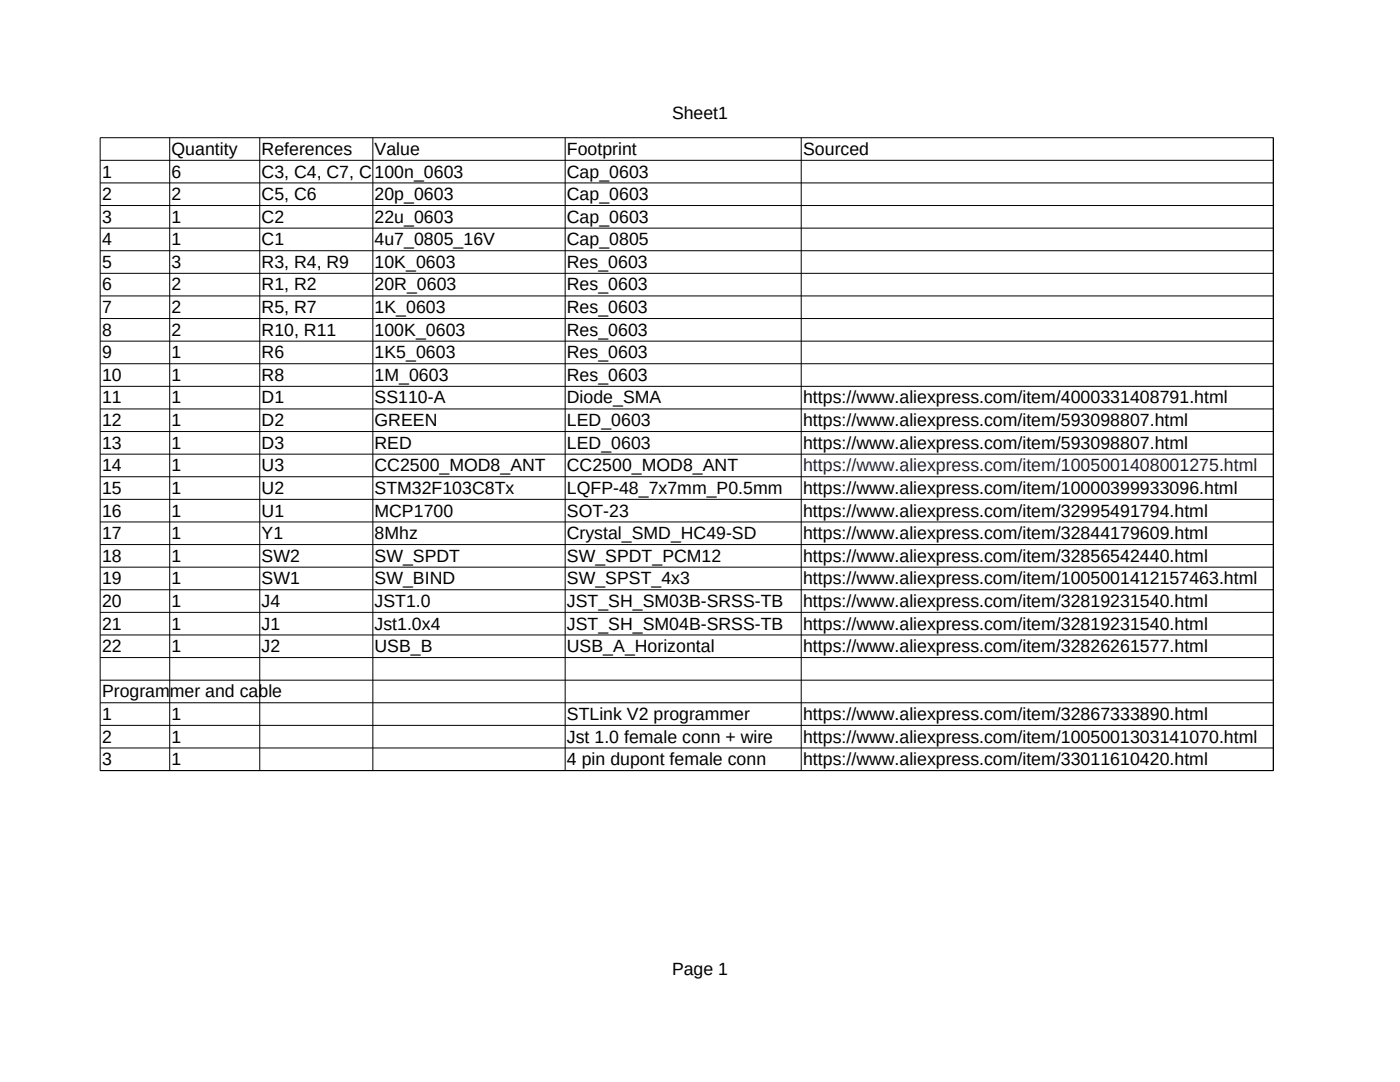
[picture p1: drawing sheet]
<svg xmlns="http://www.w3.org/2000/svg" width="279mm" height="216mm" viewBox="0 0 279 216" stroke-linecap="round" stroke-linejoin="round" font-family="sans-serif">
<defs><g id="words">
<g font-size="3.5">
<text x="134.1" y="23.7">Sheet1</text>
<text x="20.4" y="35.4">1</text>
<text x="34.2" y="30.9">Quantity</text>
<text x="34.2" y="35.4">6</text>
<text x="52.2" y="30.9">References</text>
<text x="52.2" y="35.4">C3, C4, C7, C</text>
<text x="74.8" y="30.9">Value</text>
<text x="74.8" y="35.4">100n_0603</text>
<text x="113.1" y="30.9">Footprint</text>
<text x="113.1" y="35.4">Cap_0603</text>
<text x="160.3" y="30.9">Sourced</text>
<text x="20.4" y="39.9">2</text>
<text x="34.2" y="39.9">2</text>
<text x="52.2" y="39.9">C5, C6</text>
<text x="74.8" y="39.9">20p_0603</text>
<text x="113.1" y="39.9">Cap_0603</text>
<text x="20.4" y="44.4">3</text>
<text x="34.2" y="44.4">1</text>
<text x="52.2" y="44.4">C2</text>
<text x="74.8" y="44.4">22u_0603</text>
<text x="113.1" y="44.4">Cap_0603</text>
<text x="20.4" y="49">4</text>
<text x="20.4" y="53.5">5</text>
<text x="34.2" y="49">1</text>
<text x="34.2" y="53.5">3</text>
<text x="52.2" y="49">C1</text>
<text x="52.2" y="53.5">R3, R4, R9</text>
<text x="74.8" y="49">4u7_0805_16V</text>
<text x="74.8" y="53.5">10K_0603</text>
<text x="113.1" y="49">Cap_0805</text>
<text x="113.1" y="53.5">Res_0603</text>
<text x="20.4" y="58">6</text>
<text x="34.2" y="58">2</text>
<text x="52.2" y="58">R1, R2</text>
<text x="74.8" y="58">20R_0603</text>
<text x="113.1" y="58">Res_0603</text>
<text x="20.4" y="62.5">7</text>
<text x="34.2" y="62.5">2</text>
<text x="52.2" y="62.5">R5, R7</text>
<text x="74.8" y="62.5">1K_0603</text>
<text x="113.1" y="62.5">Res_0603</text>
<text x="20.4" y="67">8</text>
<text x="20.4" y="71.5">9</text>
<text x="34.2" y="67">2</text>
<text x="34.2" y="71.5">1</text>
<text x="52.2" y="67">R10, R11</text>
<text x="52.2" y="71.5">R6</text>
<text x="74.8" y="67">100K_0603</text>
<text x="74.8" y="71.5">1K5_0603</text>
<text x="113.1" y="67">Res_0603</text>
<text x="113.1" y="71.5">Res_0603</text>
<text x="20.4" y="76">10</text>
<text x="34.2" y="76">1</text>
<text x="52.2" y="76">R8</text>
<text x="74.8" y="76">1M_0603</text>
<text x="113.1" y="76">Res_0603</text>
<text x="20.4" y="80.5">11</text>
<text x="34.2" y="80.5">1</text>
<text x="52.2" y="80.5">D1</text>
<text x="74.8" y="80.5">SS110-A</text>
<text x="113.1" y="80.5">Diode_SMA</text>
<text x="160.3" y="80.5">https://www.aliexpress.com/item/4000331408791.html</text>
<text x="20.4" y="85">12</text>
<text x="20.4" y="89.5">13</text>
<text x="34.2" y="85">1</text>
<text x="34.2" y="89.5">1</text>
<text x="52.2" y="85">D2</text>
<text x="52.2" y="89.5">D3</text>
<text x="74.8" y="85">GREEN</text>
<text x="74.8" y="89.5">RED</text>
<text x="113.1" y="85">LED_0603</text>
<text x="113.1" y="89.5">LED_0603</text>
<text x="160.3" y="85">https://www.aliexpress.com/item/593098807.html</text>
<text x="160.3" y="89.5">https://www.aliexpress.com/item/593098807.html</text>
<text x="20.4" y="94">14</text>
<text x="34.2" y="94">1</text>
<text x="52.2" y="94">U3</text>
<text x="74.8" y="94">CC2500_MOD8_ANT</text>
<text x="113.1" y="94">CC2500_MOD8_ANT</text>
<text x="20.4" y="98.6">15</text>
<text x="34.2" y="98.6">1</text>
<text x="52.2" y="98.6">U2</text>
<text x="74.8" y="98.6">STM32F103C8Tx</text>
<text x="113.1" y="98.6">LQFP-48_7x7mm_P0.5mm</text>
<text x="160.3" y="98.6">https://www.aliexpress.com/item/10000399933096.html</text>
<text x="20.4" y="103.1">16</text>
<text x="20.4" y="107.6">17</text>
<text x="34.2" y="103.1">1</text>
<text x="34.2" y="107.6">1</text>
<text x="52.2" y="103.1">U1</text>
<text x="52.2" y="107.6">Y1</text>
<text x="74.8" y="103.1">MCP1700</text>
<text x="74.8" y="107.6">8Mhz</text>
<text x="113.1" y="103.1">SOT-23</text>
<text x="113.1" y="107.6">Crystal_SMD_HC49-SD</text>
<text x="160.3" y="103.1">https://www.aliexpress.com/item/32995491794.html</text>
<text x="160.3" y="107.6">https://www.aliexpress.com/item/32844179609.html</text>
<text x="20.4" y="112.1">18</text>
<text x="34.2" y="112.1">1</text>
<text x="52.2" y="112.1">SW2</text>
<text x="74.8" y="112.1">SW_SPDT</text>
<text x="113.1" y="112.1">SW_SPDT_PCM12</text>
<text x="160.3" y="112.1">https://www.aliexpress.com/item/32856542440.html</text>
<text x="20.4" y="116.6">19</text>
<text x="34.2" y="116.6">1</text>
<text x="52.2" y="116.6">SW1</text>
<text x="74.8" y="116.6">SW_BIND</text>
<text x="113.1" y="116.6">SW_SPST_4x3</text>
<text x="160.3" y="116.6">https://www.aliexpress.com/item/1005001412157463.html</text>
<text x="20.4" y="121.1">20</text>
<text x="20.4" y="125.6">21</text>
<text x="34.2" y="121.1">1</text>
<text x="34.2" y="125.6">1</text>
<text x="52.2" y="121.1">J4</text>
<text x="52.2" y="125.6">J1</text>
<text x="74.8" y="121.1">JST1.0</text>
<text x="74.8" y="125.6">Jst1.0x4</text>
<text x="113.1" y="121.1">JST_SH_SM03B-SRSS-TB</text>
<text x="113.1" y="125.6">JST_SH_SM04B-SRSS-TB</text>
<text x="160.3" y="121.1">https://www.aliexpress.com/item/32819231540.html</text>
<text x="160.3" y="125.6">https://www.aliexpress.com/item/32819231540.html</text>
<text x="20.4" y="130.1">22</text>
<text x="34.2" y="130.1">1</text>
<text x="52.2" y="130.1">J2</text>
<text x="74.8" y="130.1">USB_B</text>
<text x="113.1" y="130.1">USB_A_Horizontal</text>
<text x="160.3" y="130.1">https://www.aliexpress.com/item/32826261577.html</text>
<text x="20.4" y="139.1">Programmer and cable</text>
<text x="20.4" y="143.7">1</text>
<text x="34.2" y="143.7">1</text>
<text x="113.1" y="143.7">STLink V2 programmer</text>
<text x="160.3" y="143.7">https://www.aliexpress.com/item/32867333890.html</text>
<text x="20.4" y="148.2">2</text>
<text x="34.2" y="148.2">1</text>
<text x="113.1" y="148.2">Jst 1.0 female conn + wire</text>
<text x="160.3" y="148.2">https://www.aliexpress.com/item/1005001303141070.html</text>
<text x="20.4" y="152.7">3</text>
<text x="34.2" y="152.7">1</text>
<text x="113.1" y="152.7">4 pin dupont female conn</text>
<text x="160.3" y="152.7">https://www.aliexpress.com/item/33011610420.html</text>
<text x="134.1" y="194.6">Page 1</text>
</g>
<text font-size="3.5" fill="#000080" x="160.3" y="94">https://www.aliexpress.com/item/1005001408001275.html</text>
</g></defs>
<g fill="none" stroke="#000" stroke-width=".2">
<path d="M20 27.5h234.1M20 32h234.1M20 36.5h234.1M20 27.5v126.3M33.9 27.5v126.3M51.8 27.5v126.3M74.4 27.5v126.3M112.8 27.5v126.3M159.9 27.5v126.3M254.1 27.5v126.3M20 41h234.1M20 45.5h234.1"/>
<path d="M20 50h234.1M20 54.5h234.1M20 59.1h234.1M20 63.6h234.1M20 68.1h234.1M20 72.6h234.1M20 77.1h234.1M20 81.6h234.1M20 86.1h234.1M20 90.6h234.1M20 95.1h234.1M20 99.6h234.1"/>
<path d="M20 104.1h234.1M20 108.7h234.1M20 113.2h234.1M20 117.7h234.1M20 122.2h234.1M20 126.7h234.1M20 131.2h234.1M20 135.7h234.1M20 140.2h234.1M20 144.7h234.1M20 149.3h234.1M20 153.8h234.1"/>
</g>
<use href="#words"/>
</svg>
